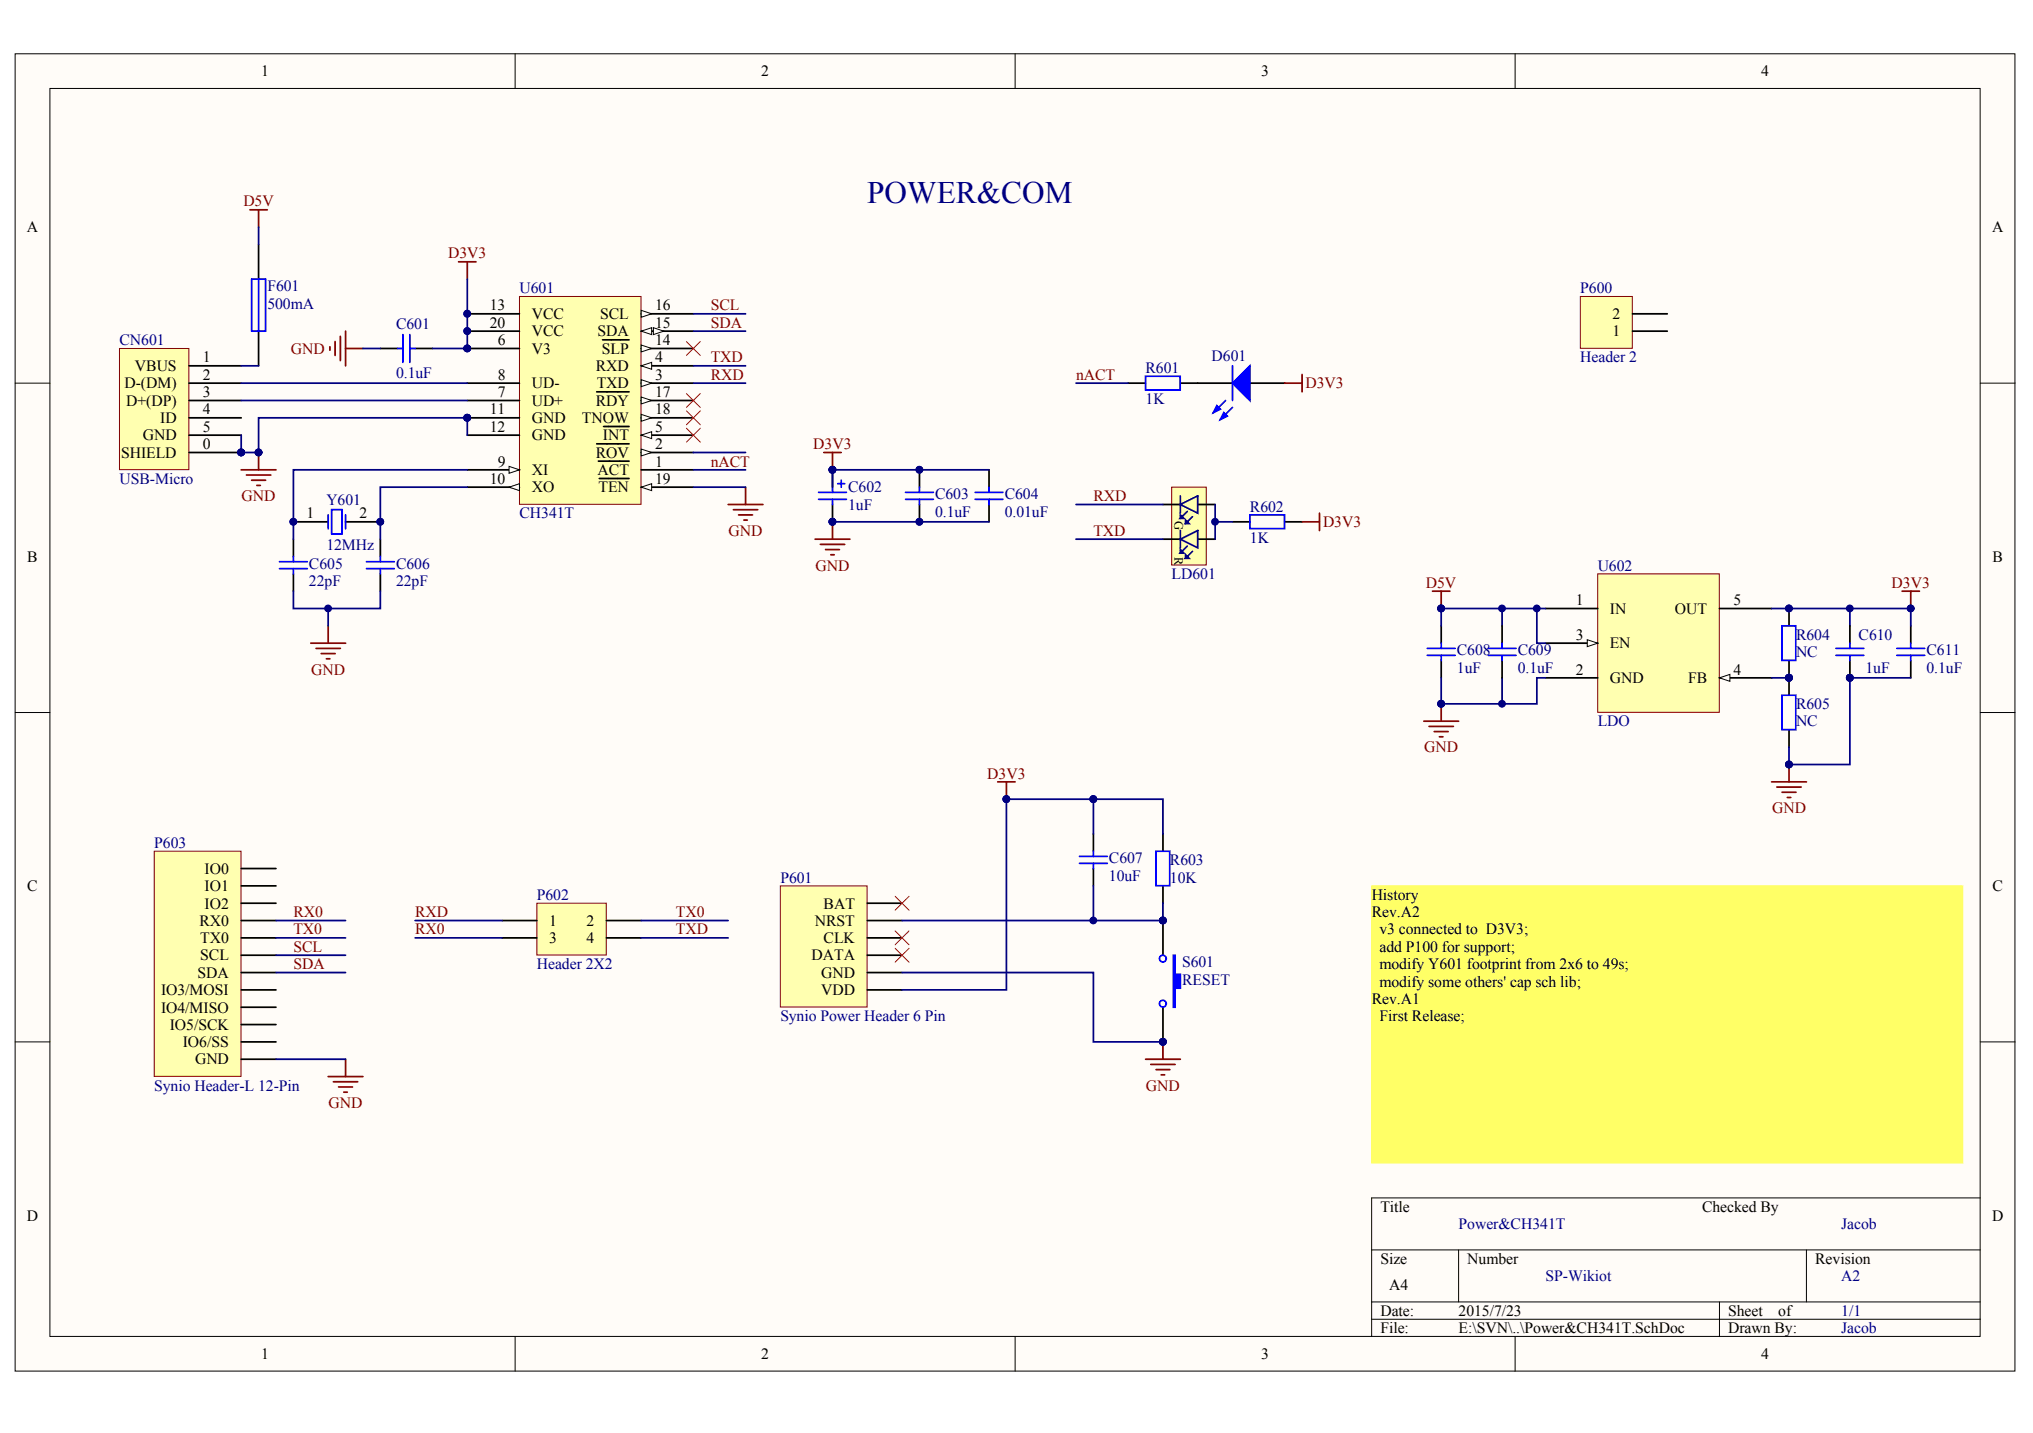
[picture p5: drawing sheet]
<svg xmlns="http://www.w3.org/2000/svg" width="287mm" height="202mm" viewBox="0 0 287 202" stroke-linecap="round" stroke-linejoin="round" font-family="sans-serif">
<defs><g id="words">
<text font-size="4.4" fill="#000080" x="122.3" y="28.6">POWER&amp;COM</text>
<g font-size="2.2">
<text x="36.9" y="10.8">1</text>
<text x="107.4" y="10.8">2</text>
<text x="177.9" y="10.8">3</text>
<text x="248.5" y="10.8">4</text>
<text x="3.8" y="32.8">A</text>
<text x="281" y="32.8">A</text>
<text x="69.1" y="43.8">13</text>
<text x="69.1" y="46.2">20</text>
<text x="75" y="45">VCC</text>
<text x="75" y="47.5">VCC</text>
<text x="84.3" y="47.5">SDA</text>
<text x="84.7" y="45">SCL</text>
<text x="92.4" y="46.2">15</text>
<text x="92.4" y="43.8">16</text>
<text x="227.5" y="47.5">1</text>
<text x="227.5" y="45">2</text>
<text x="19" y="52.3">VBUS</text>
<text x="28.6" y="53.6">2</text>
<text x="28.6" y="51.1">1</text>
<text x="70.2" y="53.6">8</text>
<text x="70.2" y="48.7">6</text>
<text x="75" y="49.9">V3</text>
<text x="84.1" y="52.3">RXD</text>
<text x="84.9" y="49.9">SLP</text>
<text x="92.4" y="53.6">3</text>
<text x="92.4" y="51.1">4</text>
<text x="92.4" y="48.7">14</text>
<text x="17.6" y="54.8">D-(DM)</text>
<text x="17.8" y="57.2">D+(DP)</text>
<text x="22.6" y="59.7">ID</text>
<text x="28.6" y="58.5">4</text>
<text x="28.6" y="56">3</text>
<text x="69.1" y="58.5">11</text>
<text x="70.2" y="56">7</text>
<text x="75" y="57.2">UD+</text>
<text x="75" y="54.8">UD-</text>
<text x="75" y="59.7">GND</text>
<text x="82.1" y="59.7">TNOW</text>
<text x="84.1" y="57.2">RDY</text>
<text x="84.2" y="54.8">TXD</text>
<text x="92.4" y="56">17</text>
<text x="92.4" y="58.5">18</text>
<text x="17.1" y="64.6">SHIELD</text>
<text x="20.2" y="62.1">GND</text>
<text x="28.6" y="60.9">5</text>
<text x="28.6" y="63.4">0</text>
<text x="69.1" y="60.9">12</text>
<text x="70.2" y="65.8">9</text>
<text x="75" y="62.1">GND</text>
<text x="84.1" y="64.6">ROV</text>
<text x="85.1" y="62.1">INT</text>
<text x="92.4" y="65.8">1</text>
<text x="92.4" y="63.4">2</text>
<text x="92.4" y="60.9">5</text>
<text x="69.1" y="68.2">10</text>
<text x="75" y="67">XI</text>
<text x="75" y="69.5">XO</text>
<text x="84.3" y="67">ACT</text>
<text x="84.4" y="69.5">TEN</text>
<text x="92.4" y="68.2">19</text>
<text x="43.2" y="73.1">1</text>
<text x="50.7" y="73.1">2</text>
<text x="3.8" y="79.3">B</text>
<text x="281.1" y="79.3">B</text>
<text x="222.3" y="85.4">1</text>
<text x="227.1" y="86.6">IN</text>
<text x="236.3" y="86.6">OUT</text>
<text x="244.5" y="85.4">5</text>
<text x="222.3" y="95.1">2</text>
<text x="222.3" y="90.3">3</text>
<text x="227.1" y="91.5">EN</text>
<text x="244.5" y="95.1">4</text>
<text x="227.1" y="96.4">GND</text>
<text x="238.1" y="96.4">FB</text>
<text x="3.8" y="125.7">C</text>
<text x="28.9" y="125.7">IO1</text>
<text x="28.9" y="123.3">IO0</text>
<text x="281.1" y="125.7">C</text>
<text x="28.1" y="130.6">RX0</text>
<text x="28.9" y="128.2">IO2</text>
<text x="77.5" y="130.6">1</text>
<text x="82.7" y="130.6">2</text>
<text x="115" y="130.6">NRST</text>
<text x="116.2" y="128.2">BAT</text>
<text x="193.5" y="126.9">History</text>
<text x="193.5" y="129.4">Rev.A2</text>
<text x="194.6" y="131.8">v3 connected to D3V3;</text>
<text x="27.9" y="137.9">SDA</text>
<text x="28.3" y="135.5">SCL</text>
<text x="28.3" y="133">TX0</text>
<text x="77.5" y="133">3</text>
<text x="82.7" y="133">4</text>
<text x="114.5" y="135.5">DATA</text>
<text x="115.8" y="137.9">GND</text>
<text x="116.2" y="133">CLK</text>
<text x="194.6" y="136.7">modify Y601 footprint from 2x6 to 49s;</text>
<text x="194.6" y="134.3">add P100 for support;</text>
<text x="22.7" y="142.8">IO4/MISO</text>
<text x="22.7" y="140.4">IO3/MOSI</text>
<text x="115.8" y="140.4">VDD</text>
<text x="193.5" y="141.6">Rev.A1</text>
<text x="194.6" y="139.2">modify some others' cap sch lib;</text>
<text x="23.9" y="145.3">IO5/SCK</text>
<text x="25.8" y="147.7">IO6/SS</text>
<text x="194.6" y="144.1">First Release;</text>
<text x="27.5" y="150.2">GND</text>
<text x="3.8" y="172.2">D</text>
<text x="194.7" y="171">Title</text>
<text x="240.1" y="171">Checked By</text>
<text x="281" y="172.2">D</text>
<text x="194.7" y="178.3">Size</text>
<text x="207" y="178.3">Number</text>
<text x="256.1" y="178.3">Revision</text>
<text x="194.7" y="185.6">Date:</text>
<text x="196" y="182">A4</text>
<text x="205.8" y="185.6">2015/7/23</text>
<text x="243.8" y="185.6">Sheet</text>
<text x="250.9" y="185.6">of</text>
<text x="36.9" y="191.7">1</text>
<text x="107.4" y="191.7">2</text>
<text x="177.9" y="191.7">3</text>
<text x="194.7" y="188.1">File:</text>
<text x="205.8" y="188.1">E:\SVN\..\Power&amp;CH341T.SchDoc</text>
<text x="243.8" y="188.1">Drawn By:</text>
<text x="248.5" y="191.7">4</text>
</g>
<g font-size="2.2" fill="#800000">
<text x="34.3" y="29.1">D5V</text>
<text x="63.2" y="36.4">D3V3</text>
<text x="100.3" y="43.8">SCL</text>
<text x="100.3" y="46.2">SDA</text>
<text x="41" y="49.9">GND</text>
<text x="100.3" y="51.1">TXD</text>
<text x="100.3" y="53.6">RXD</text>
<text x="151.8" y="53.6">nACT</text>
<text x="184.2" y="54.8">D3V3</text>
<text x="100.3" y="65.8">nACT</text>
<text x="114.7" y="63.4">D3V3</text>
<text x="34.1" y="70.7">GND</text>
<text x="154.3" y="70.7">RXD</text>
<text x="102.8" y="75.6">GND</text>
<text x="154.3" y="75.6">TXD</text>
<text x="186.6" y="74.4">D3V3</text>
<text x="115.1" y="80.5">GND</text>
<text x="201.2" y="82.9">D5V</text>
<text x="266.9" y="82.9">D3V3</text>
<text x="43.9" y="95.1">GND</text>
<text x="200.9" y="106.1">GND</text>
<text x="139.3" y="109.8">D3V3</text>
<text x="250" y="114.7">GND</text>
<text x="41.4" y="131.8">TX0</text>
<text x="41.4" y="129.4">RX0</text>
<text x="58.6" y="129.4">RXD</text>
<text x="58.6" y="131.8">RX0</text>
<text x="95.4" y="131.8">TXD</text>
<text x="95.4" y="129.4">TX0</text>
<text x="41.4" y="134.3">SCL</text>
<text x="41.4" y="136.7">SDA</text>
<text x="161.7" y="153.8">GND</text>
<text x="46.4" y="156.3">GND</text>
</g>
<g font-size="2.2" fill="#000080">
<text x="37.7" y="41.1">F601</text>
<text x="73.3" y="41.3">U601</text>
<text x="222.9" y="41.3">P600</text>
<text x="37.7" y="43.5">500mA</text>
<text x="55.9" y="46.5">C601</text>
<text x="16.9" y="48.7">CN601</text>
<text x="55.9" y="53.3">0.1uF</text>
<text x="161.6" y="52.6">R601</text>
<text x="170.9" y="50.9">D601</text>
<text x="222.9" y="51.1">Header 2</text>
<text x="161.6" y="57">1K</text>
<text x="16.9" y="68.2">USB-Micro</text>
<text x="46" y="71.2">Y601</text>
<text x="119.7" y="71.9">1uF</text>
<text x="119.7" y="69.5">C602</text>
<text x="131.9" y="70.5">C603</text>
<text x="141.7" y="70.5">C604</text>
<text x="46" y="77.5">12MHz</text>
<text x="73.3" y="73.1">CH341T</text>
<text x="131.9" y="72.9">0.1uF</text>
<text x="141.7" y="72.9">0.01uF</text>
<text x="176.3" y="76.6">1K</text>
<text x="176.3" y="72.2">R602</text>
<text x="43.6" y="82.7">22pF</text>
<text x="43.6" y="80.2">C605</text>
<text x="55.9" y="82.7">22pF</text>
<text x="55.9" y="80.2">C606</text>
<text x="165.3" y="81.7">LD601</text>
<text x="225.4" y="80.5">U602</text>
<text x="205.5" y="94.9">1uF</text>
<text x="205.5" y="92.4">C608</text>
<text x="214.1" y="94.9">0.1uF</text>
<text x="214.1" y="92.4">C609</text>
<text x="253.4" y="92.7">NC</text>
<text x="253.4" y="90.3">R604</text>
<text x="262.2" y="90.3">C610</text>
<text x="263.2" y="94.9">1uF</text>
<text x="271.8" y="94.9">0.1uF</text>
<text x="271.8" y="92.4">C611</text>
<text x="253.4" y="100">R605</text>
<text x="225.4" y="102.5">LDO</text>
<text x="253.4" y="102.5">NC</text>
<text x="21.8" y="119.6">P603</text>
<text x="110.1" y="124.5">P601</text>
<text x="156.4" y="124.2">10uF</text>
<text x="156.4" y="121.8">C607</text>
<text x="165" y="124.5">10K</text>
<text x="165" y="122">R603</text>
<text x="75.7" y="126.9">P602</text>
<text x="75.7" y="136.7">Header 2X2</text>
<text x="166.8" y="136.5">S601</text>
<text x="166.8" y="138.9">RESET</text>
<text x="110.1" y="144.1">Synio Power Header 6 Pin</text>
<text x="21.8" y="153.8">Synio Header-L 12-Pin</text>
<text x="205.8" y="173.4">Power&amp;CH341T</text>
<text x="259.8" y="173.4">Jacob</text>
<text x="218" y="180.7">SP-Wikiot</text>
<text x="259.8" y="180.7">A2</text>
<text x="259.8" y="185.6">1/1</text>
<text x="259.8" y="188.1">Jacob</text>
</g>
<g font-size="1.8">
<text x="165.7" y="73.6" transform="rotate(90 165.7 73.6)">G</text>
<text x="165.7" y="78.5" transform="rotate(90 165.7 78.5)">R</text>
</g>
</g></defs>
<g fill="#fffcf8" stroke="#000" stroke-width=".14">
<path d="M2.1 7.6h282.2v185.8h-282.2z"/>
<path d="M7 12.5h272.4v176h-272.4z"/>
</g>
<g fill="none" stroke="#000" stroke-width=".14">
<path d="M72.7 7.6v4.9M143.2 7.6v4.9M213.7 7.6v4.9M2.1 54h4.9M279.4 54h4.9M2.1 100.5h4.9M279.4 100.5h4.9M2.1 147h4.9M279.4 147h4.9M193.5 176.3h85.9M205.8 176.3v7.4M254.8 176.3v7.4"/>
<path d="M279.4 169h-85.9v19.5M72.7 188.5v4.9M143.2 188.5v4.9M193.5 183.7h85.9M193.5 186.1h85.9M213.7 188.5v4.9M242.6 183.7v4.8"/>
</g>
<path d="M73.3 41.8h17.1v29.3h-17.1z" fill="#ffffb0" stroke="#800000" stroke-width=".14"/>
<path d="M90.5 54h7.3" fill="none" stroke="#000" stroke-width=".25"/>
<path d="M90.5 53.6l1.4 .4-1.4 .5z" fill="#fffcf8" stroke="#000" stroke-width=".14"/>
<path d="M90.5 51.6h7.3" fill="none" stroke="#000" stroke-width=".25"/>
<path d="M90.5 51.6l1.4-.5v1z" fill="#fffcf8" stroke="#000" stroke-width=".14"/>
<path d="M65.9 44.3h7.4M65.9 56.5h7.4M65.9 54h7.4M65.9 58.9h7.4M65.9 66.3h7.4" fill="none" stroke="#000" stroke-width=".25"/>
<g fill="#000080" stroke="#000080" stroke-width=".14">
<circle cx="65.9" cy="44.3" r=".48"/>
<circle cx="65.9" cy="58.9" r=".48"/>
</g>
<path d="M71.8 65.8l1.5 .5-1.5 .5z" fill="#fffcf8" stroke="#000" stroke-width=".14"/>
<path d="M65.9 68.7h7.4" fill="none" stroke="#000" stroke-width=".25"/>
<path d="M71.8 68.7l1.5-.5v1z" fill="#fffcf8" stroke="#000" stroke-width=".14"/>
<path d="M65.9 46.7h7.4M90.5 68.7h7.3" fill="none" stroke="#000" stroke-width=".25"/>
<circle cx="65.9" cy="46.7" r=".48" fill="#000080" stroke="#000080" stroke-width=".14"/>
<path d="M90.5 68.7l1.4-.5v1z" fill="#fffcf8" stroke="#000" stroke-width=".14"/>
<path d="M65.9 61.4h7.4M84.4 65.1h4.3M84.5 67.5h4.2M90.5 66.3h7.3M90.5 63.8h7.3" fill="none" stroke="#000" stroke-width=".25"/>
<path d="M90.5 63.3l1.4 .5-1.4 .5z" fill="#fffcf8" stroke="#000" stroke-width=".14"/>
<path d="M84.2 62.6h4.5M90.5 61.4h7.3" fill="none" stroke="#000" stroke-width=".25"/>
<path d="M90.5 61.4l1.4-.5v1z" fill="#fffcf8" stroke="#000" stroke-width=".14"/>
<path d="M65.9 49.2h7.4M90.5 49.2h7.3M85.2 60.2h3.5" fill="none" stroke="#000" stroke-width=".25"/>
<circle cx="65.9" cy="49.1" r=".48" fill="#000080" stroke="#000080" stroke-width=".14"/>
<path d="M90.5 48.7l1.4 .5-1.4 .4z" fill="#fffcf8" stroke="#000" stroke-width=".14"/>
<path d="M85 47.9h3.7M90.5 46.7h7.3" fill="none" stroke="#000" stroke-width=".25"/>
<g fill="#fffcf8" stroke="#000" stroke-width=".14">
<path d="M90.5 46.7l1.4-.5v1z"/>
<path d="M92.2 46.2l1.4 .5-1.4 .5z"/>
</g>
<path d="M90.5 44.3h7.3" fill="none" stroke="#000" stroke-width=".25"/>
<path d="M90.5 43.8l1.4 .5-1.4 .5z" fill="#fffcf8" stroke="#000" stroke-width=".14"/>
<path d="M90.5 56.5h7.3" fill="none" stroke="#000" stroke-width=".25"/>
<path d="M90.5 56l1.4 .5-1.4 .5z" fill="#fffcf8" stroke="#000" stroke-width=".14"/>
<path d="M84.2 55.3h4.5M90.5 58.9h7.3" fill="none" stroke="#000" stroke-width=".25"/>
<path d="M90.5 58.5l1.4 .4-1.4 .5z" fill="#fffcf8" stroke="#000" stroke-width=".14"/>
<g fill="#000080" stroke="#000080" stroke-width=".14">
<circle cx="65.9" cy="44.3" r=".48"/>
<circle cx="65.9" cy="58.9" r=".48"/>
<circle cx="65.9" cy="46.7" r=".48"/>
<circle cx="65.9" cy="49.1" r=".48"/>
<circle cx="41.4" cy="73.6" r=".48"/>
<circle cx="53.6" cy="73.6" r=".48"/>
<circle cx="36.5" cy="63.8" r=".48"/>
<circle cx="117.4" cy="66.3" r=".48"/>
<circle cx="117.4" cy="73.6" r=".48"/>
<circle cx="129.7" cy="73.6" r=".48"/>
<circle cx="129.7" cy="66.3" r=".48"/>
</g>
<g fill="none" stroke="#000" stroke-width=".25">
<path d="M36.5 34.5v4.9M36.5 46.7v4.9M53.7 49.2h2.4M58.6 49.2h2.4M159.2 54h2.4M166.5 54h7.4M176.3 54h4.9M41.4 73.6h4.9M41.4 76.1v2.4M48.8 73.6h4.9M53.7 76.1v2.4M117.4 66.3v2.4"/>
<path d="M117.4 71.2v2.4M129.7 66.3v2.4M129.7 71.2v2.4M139.5 66.3v2.4M139.5 71.2v2.4M41.4 80.9v2.5M53.7 80.9v2.5"/>
</g>
<g fill="none" stroke="#00f" stroke-width=".25">
<path d="M35.5 39.4h2v7.3h-2zM36.5 39.4v7.3M56.1 49.2h.7M56.8 47.2v3.9M57.8 47.2v3.9M57.8 49.2h.8M161.6 53.1h4.9v1.9h-4.9zM172.9 56.5l-1.7 1.7M173.9 57.5l-1.7 1.7M173.9 51.6v4.9M39.4 79.2h4M41.4 78.5v.7"/>
<path d="M46.3 72.6v2M46.8 71.9h1.5v3.4h-1.5zM48.8 72.6v2M51.7 79.2h3.9M53.7 78.5v.7M115.5 69.5h3.9M115.5 70.4h3.9M117.4 68.7v.8M117.4 70.4v.8M118.2 68.2h1M118.7 67.7v1M127.8 69.5h3.9"/>
<path d="M127.8 70.4h3.9M129.7 68.7v.8M129.7 70.4v.8M137.6 69.5h3.9M137.6 70.4h3.9M139.5 68.7v.8M139.5 70.4v.8M39.4 80.2h4M41.4 80.2v.7M51.7 80.2h3.9M53.7 80.2v.7"/>
</g>
<g fill="none" stroke="#800000" stroke-width=".25">
<path d="M35.3 29.6h2.4M36.5 29.6v2.4M64.7 36.9h2.5M65.9 36.9v2.5M46.5 48.9v.5M47.3 48.2v1.9M48 47.4v3.5M48.8 46.7v4.9M48.8 49.2h2.4M181.2 54h2.5M183.7 52.8v2.5M34 66.3h4.9"/>
<path d="M34.8 67h3.4M35.5 67.7h2M36.2 68.5h.5M36.5 63.8v2.5M102.7 71.2h4.9M103.5 71.9h3.4M104.2 72.6h2M104.9 73.4h.5M105.2 68.7v2.5M115 76.1h4.9M115.7 76.8h3.5M116.2 63.8h2.5"/>
<path d="M116.5 77.5h1.9M117.2 78.3h.5M117.4 63.8v2.5M117.4 73.6v2.5M43.8 90.7h5M44.6 91.5h3.4M45.3 92.2h2M46.1 92.9h.4M46.3 88.3v2.4"/>
</g>
<g fill="#00f" stroke="#00f" stroke-width=".25">
<path d="M173.9 54l2.4-2.4v4.9z"/>
<path d="M171.7 57.2l.5 .5-1 .5z"/>
<path d="M172.7 58.2l.4 .5-.9 .5z"/>
</g>
<path d="M96.8 48.2l2 1.9M96.8 55.5l2 2M96.8 58l2 1.9M98.8 48.2l-2 1.9M98.8 55.5l-2 2M98.8 58l-2 1.9M96.8 60.4l2 2M98.8 60.4l-2 2" fill="none" stroke="#f00" stroke-width=".14"/>
<path d="M16.9 49.2h9.7v17.1h-9.7z" fill="#ffffb0" stroke="#800000" stroke-width=".14"/>
<path d="M26.7 58.9h7.3M26.7 56.5h7.3M26.7 54h7.3M26.7 51.6h7.3M26.7 61.4h7.3M26.7 63.8h7.3M173.9 73.6h2.4M181.2 73.6h2.5" fill="none" stroke="#000" stroke-width=".25"/>
<circle cx="34" cy="63.8" r=".48" fill="#000080" stroke="#000080" stroke-width=".14"/>
<path d="M176.3 72.6h4.9v2h-4.9z" fill="none" stroke="#00f" stroke-width=".25"/>
<path d="M183.7 73.6h2.4M186.1 72.4v2.4" fill="none" stroke="#800000" stroke-width=".25"/>
<path d="M165.3 68.7h4.9v11h-4.9z" fill="#ffffb0" stroke="#800000" stroke-width=".14"/>
<path d="M164.1 71.2h2.4M164.1 76.1h2.4M169 71.2h2.4M169 76.1h2.4" fill="none" stroke="#000" stroke-width=".25"/>
<path d="M166.5 71.2l2.5-1.3v2.5zM166.5 76.1l2.5-1.3v2.5zM166.5 69.9v2.5M166.5 74.8v2.5M167.5 72.1l-1 1h.5l-.5-.5v.5M167.5 77l-1 1h.5l-.5-.5v.5M168.2 72.9l-.9 1h.4l-.4-.5v.5M168.2 77.8l-.9 .9h.4l-.4-.4v.4" fill="none" stroke="#11037f" stroke-width=".25"/>
<path d="M21.8 120.1h12.2v31.7h-12.2z" fill="#ffffb0" stroke="#800000" stroke-width=".14"/>
<path d="M34 139.6h4.9M34 137.2h4.9M34 134.7h4.9M34 132.3h4.9M34 129.9h4.9M34 127.4h4.9M34 125h4.9M34 122.5h4.9M34 149.4h4.9M34 147h4.9M34 144.5h4.9M34 142.1h4.9" fill="none" stroke="#000" stroke-width=".25"/>
<path d="M46.3 151.9h4.9M47 152.6h3.5M47.8 153.3h1.9M48.5 154.1h.5M48.8 149.4v2.5" fill="none" stroke="#800000" stroke-width=".25"/>
<path d="M75.7 127.4h9.8v7.3h-9.8z" fill="#ffffb0" stroke="#800000" stroke-width=".14"/>
<path d="M70.8 129.9h4.9M70.8 132.3h4.9M85.6 129.9h4.9M85.6 132.3h4.9" fill="none" stroke="#000" stroke-width=".25"/>
<path d="M268.3 83.4h2.5M269.6 83.4v2.4" fill="none" stroke="#800000" stroke-width=".25"/>
<circle cx="269.6" cy="85.8" r=".48" fill="#000080" stroke="#000080" stroke-width=".14"/>
<path d="M225.4 80.9h17.2v19.6h-17.2z" fill="#ffffb0" stroke="#800000" stroke-width=".14"/>
<path d="M218 85.8h7.4M218 95.6h7.4M218 90.7h7.4" fill="none" stroke="#000" stroke-width=".25"/>
<path d="M223.9 90.2l1.5 .5-1.5 .5z" fill="#fffcf8" stroke="#000" stroke-width=".14"/>
<path d="M242.6 95.6h7.3" fill="none" stroke="#000" stroke-width=".25"/>
<path d="M242.6 95.6l1.4-.5v1z" fill="#fffcf8" stroke="#000" stroke-width=".14"/>
<path d="M242.6 85.8h7.3M252.4 85.8v2.5M252.4 93.2v4.9M252.4 103v2.4" fill="none" stroke="#000" stroke-width=".25"/>
<path d="M202.1 83.4h2.4M203.3 83.4v2.4M203.3 99.3v2.4M200.9 101.7h4.9M201.6 102.5h3.4M202.3 103.2h2M203.1 103.9h.5M249.9 110.3h4.9M250.7 111h3.4M251.4 111.8h2M252.1 112.5h.5M252.4 107.8v2.5" fill="none" stroke="#800000" stroke-width=".25"/>
<g fill="#000080" stroke="#000080" stroke-width=".14">
<circle cx="203.3" cy="99.3" r=".48"/>
<circle cx="252.4" cy="107.8" r=".48"/>
<circle cx="203.3" cy="85.8" r=".48"/>
<circle cx="252.4" cy="95.6" r=".48"/>
<circle cx="252.4" cy="85.8" r=".48"/>
</g>
<path d="M251.4 88.3h1.9v4.8h-1.9zM251.4 98.1h1.9v4.8h-1.9z" fill="none" stroke="#00f" stroke-width=".25"/>
<path d="M110.1 125h12.2v17.1h-12.2z" fill="#ffffb0" stroke="#800000" stroke-width=".14"/>
<path d="M154.3 117.6v2.5M164.1 117.6v2.5M122.4 139.6h4.9M122.4 137.2h4.9M122.4 134.7h4.9M122.4 132.3h4.9M122.4 129.9h4.9M122.4 127.4h4.9M154.3 122.5v2.5M164.1 125v2.4M164.1 129.9v4.8M164.1 142.1v4.9" fill="none" stroke="#000" stroke-width=".25"/>
<g fill="none" stroke="#00f" stroke-width=".25">
<path d="M152.3 120.8h3.9M152.3 121.8h3.9M154.3 120.1v.7M154.3 121.8v.7M163.1 120.1h1.9v4.8h-1.9z"/>
<circle cx="164.1" cy="135.2" r=".48"/>
<circle cx="164.1" cy="141.6" r=".48"/>
</g>
<path d="M140.8 110.3h2.4M142 110.3v2.4M161.6 149.4h4.9M162.3 150.2h3.5M163.1 150.9h1.9M163.8 151.6h.5M164.1 147v2.4" fill="none" stroke="#800000" stroke-width=".25"/>
<g fill="#000080" stroke="#000080" stroke-width=".14">
<circle cx="164.1" cy="147" r=".48"/>
<circle cx="164.1" cy="129.8" r=".48"/>
<circle cx="142" cy="112.7" r=".48"/>
<circle cx="46.3" cy="85.8" r=".48"/>
<circle cx="117.4" cy="73.6" r=".48"/>
<circle cx="171.4" cy="73.6" r=".48"/>
<circle cx="211.9" cy="85.8" r=".48"/>
<circle cx="216.8" cy="85.8" r=".48"/>
<circle cx="211.9" cy="99.3" r=".48"/>
<circle cx="261" cy="85.8" r=".48"/>
<circle cx="252.4" cy="95.6" r=".48"/>
<circle cx="154.2" cy="129.8" r=".48"/>
</g>
<path d="M165.5 134.7h.3v2.7h.7v2h-.7v2.7h-.3z" fill-rule="evenodd" fill="#00f" stroke="#00f" stroke-width=".25"/>
<g fill="none" stroke="#000080" stroke-width=".25">
<path d="M36.5 32v2.5M34 51.6h2.5M34 54h31.9M34 56.5h31.9M51.2 49.2h2.5M97.8 44.3h7.4M97.8 46.7h7.4M97.8 51.6h7.4M97.8 54h7.4M151.8 54h7.4M65.9 68.7h-12.2v7.4M65.9 66.3h-24.5v9.8"/>
<path d="M97.8 63.8h7.4M97.8 66.3h7.4M97.8 68.7h7.4M117.4 73.6h22.1M151.8 71.2h12.3M151.8 76.1h12.3M171.4 73.6h2.5M171.4 71.2v4.9M41.4 83.4v2.4h12.3v-2.4M46.3 85.8v2.5M211.9 85.8v2.5M211.9 95.6v3.7"/>
<path d="M216.8 85.8v4.9h1.2M249.9 95.6h2.5M261 85.8v2.5M38.9 129.9h9.9M38.9 132.3h9.9M38.9 134.7h9.9M38.9 137.2h9.9M58.6 129.9h12.2M58.6 132.3h12.2M90.5 129.9h12.2M90.5 132.3h12.2M127.3 137.2h27v9.8h9.8"/>
<path d="M154.3 125v4.9M38.9 149.4h9.9"/>
</g>
<path d="M126.3 126.4l1.9 2M126.3 131.3l1.9 2M126.3 133.8l1.9 1.9M128.2 126.4l-1.9 2M128.2 131.3l-1.9 2M128.2 133.8l-1.9 1.9" fill="none" stroke="#f00" stroke-width=".14"/>
<path d="M222.9 41.8h7.4v7.3h-7.4z" fill="#ffffb0" stroke="#800000" stroke-width=".14"/>
<path d="M230.3 46.7h4.9M230.3 44.3h4.9M203.3 88.3v2.4M203.3 93.2v2.4M211.9 88.3v2.4M211.9 93.2v2.4M261 88.3v2.4M261 93.2v2.4M269.6 88.3v2.4M269.6 93.2v2.4" fill="none" stroke="#000" stroke-width=".25"/>
<path d="M193.5 125h83.4v39.1h-83.4z" fill="#ff6" stroke="#ff6" stroke-width=".14"/>
<g fill="none" stroke="#00f" stroke-width=".25">
<path d="M201.4 91.5h3.9M201.4 92.4h3.9M203.3 90.7v.8M203.3 92.4v.8M209.9 91.5h4M209.9 92.4h4M211.9 90.7v.8M211.9 92.4v.8M259 91.5h3.9M259 92.4h3.9M261 90.7v.8M261 92.4v.8"/>
<path d="M267.6 91.5h3.9M267.6 92.4h3.9M269.6 90.7v.8M269.6 92.4v.8"/>
</g>
<path d="M65.9 39.4v9.8h-4.9M34 61.4v2.4h2.5v-4.9h29.4v2.5M139.5 66.3h-22.1v2.4M203.3 95.6v3.7h13.5v-3.7h1.2M218 85.8h-14.7v2.5M249.9 85.8h19.7v2.5M269.6 95.6h-8.6v12.2h-8.6v-2.4M154.3 112.7h9.8v4.9M154.3 112.7h-12.3v26.9h-14.7M154.3 112.7v4.9M164.1 127.4v2.5h-36.8" fill="none" stroke="#000080" stroke-width=".25"/>
<g fill="#000080" stroke="#000080" stroke-width=".14">
<circle cx="203.3" cy="99.3" r=".48"/>
<circle cx="203.3" cy="85.8" r=".48"/>
<circle cx="261" cy="95.6" r=".48"/>
<circle cx="252.4" cy="107.8" r=".48"/>
<circle cx="117.4" cy="66.3" r=".48"/>
<circle cx="34" cy="63.8" r=".48"/>
<circle cx="36.5" cy="63.8" r=".48"/>
<circle cx="65.9" cy="58.9" r=".48"/>
<circle cx="154.2" cy="112.7" r=".48"/>
<circle cx="142" cy="112.7" r=".48"/>
<circle cx="164.1" cy="129.8" r=".48"/>
<circle cx="269.6" cy="85.8" r=".48"/>
<circle cx="65.9" cy="49.1" r=".48"/>
</g>
<use href="#words"/>
</svg>
